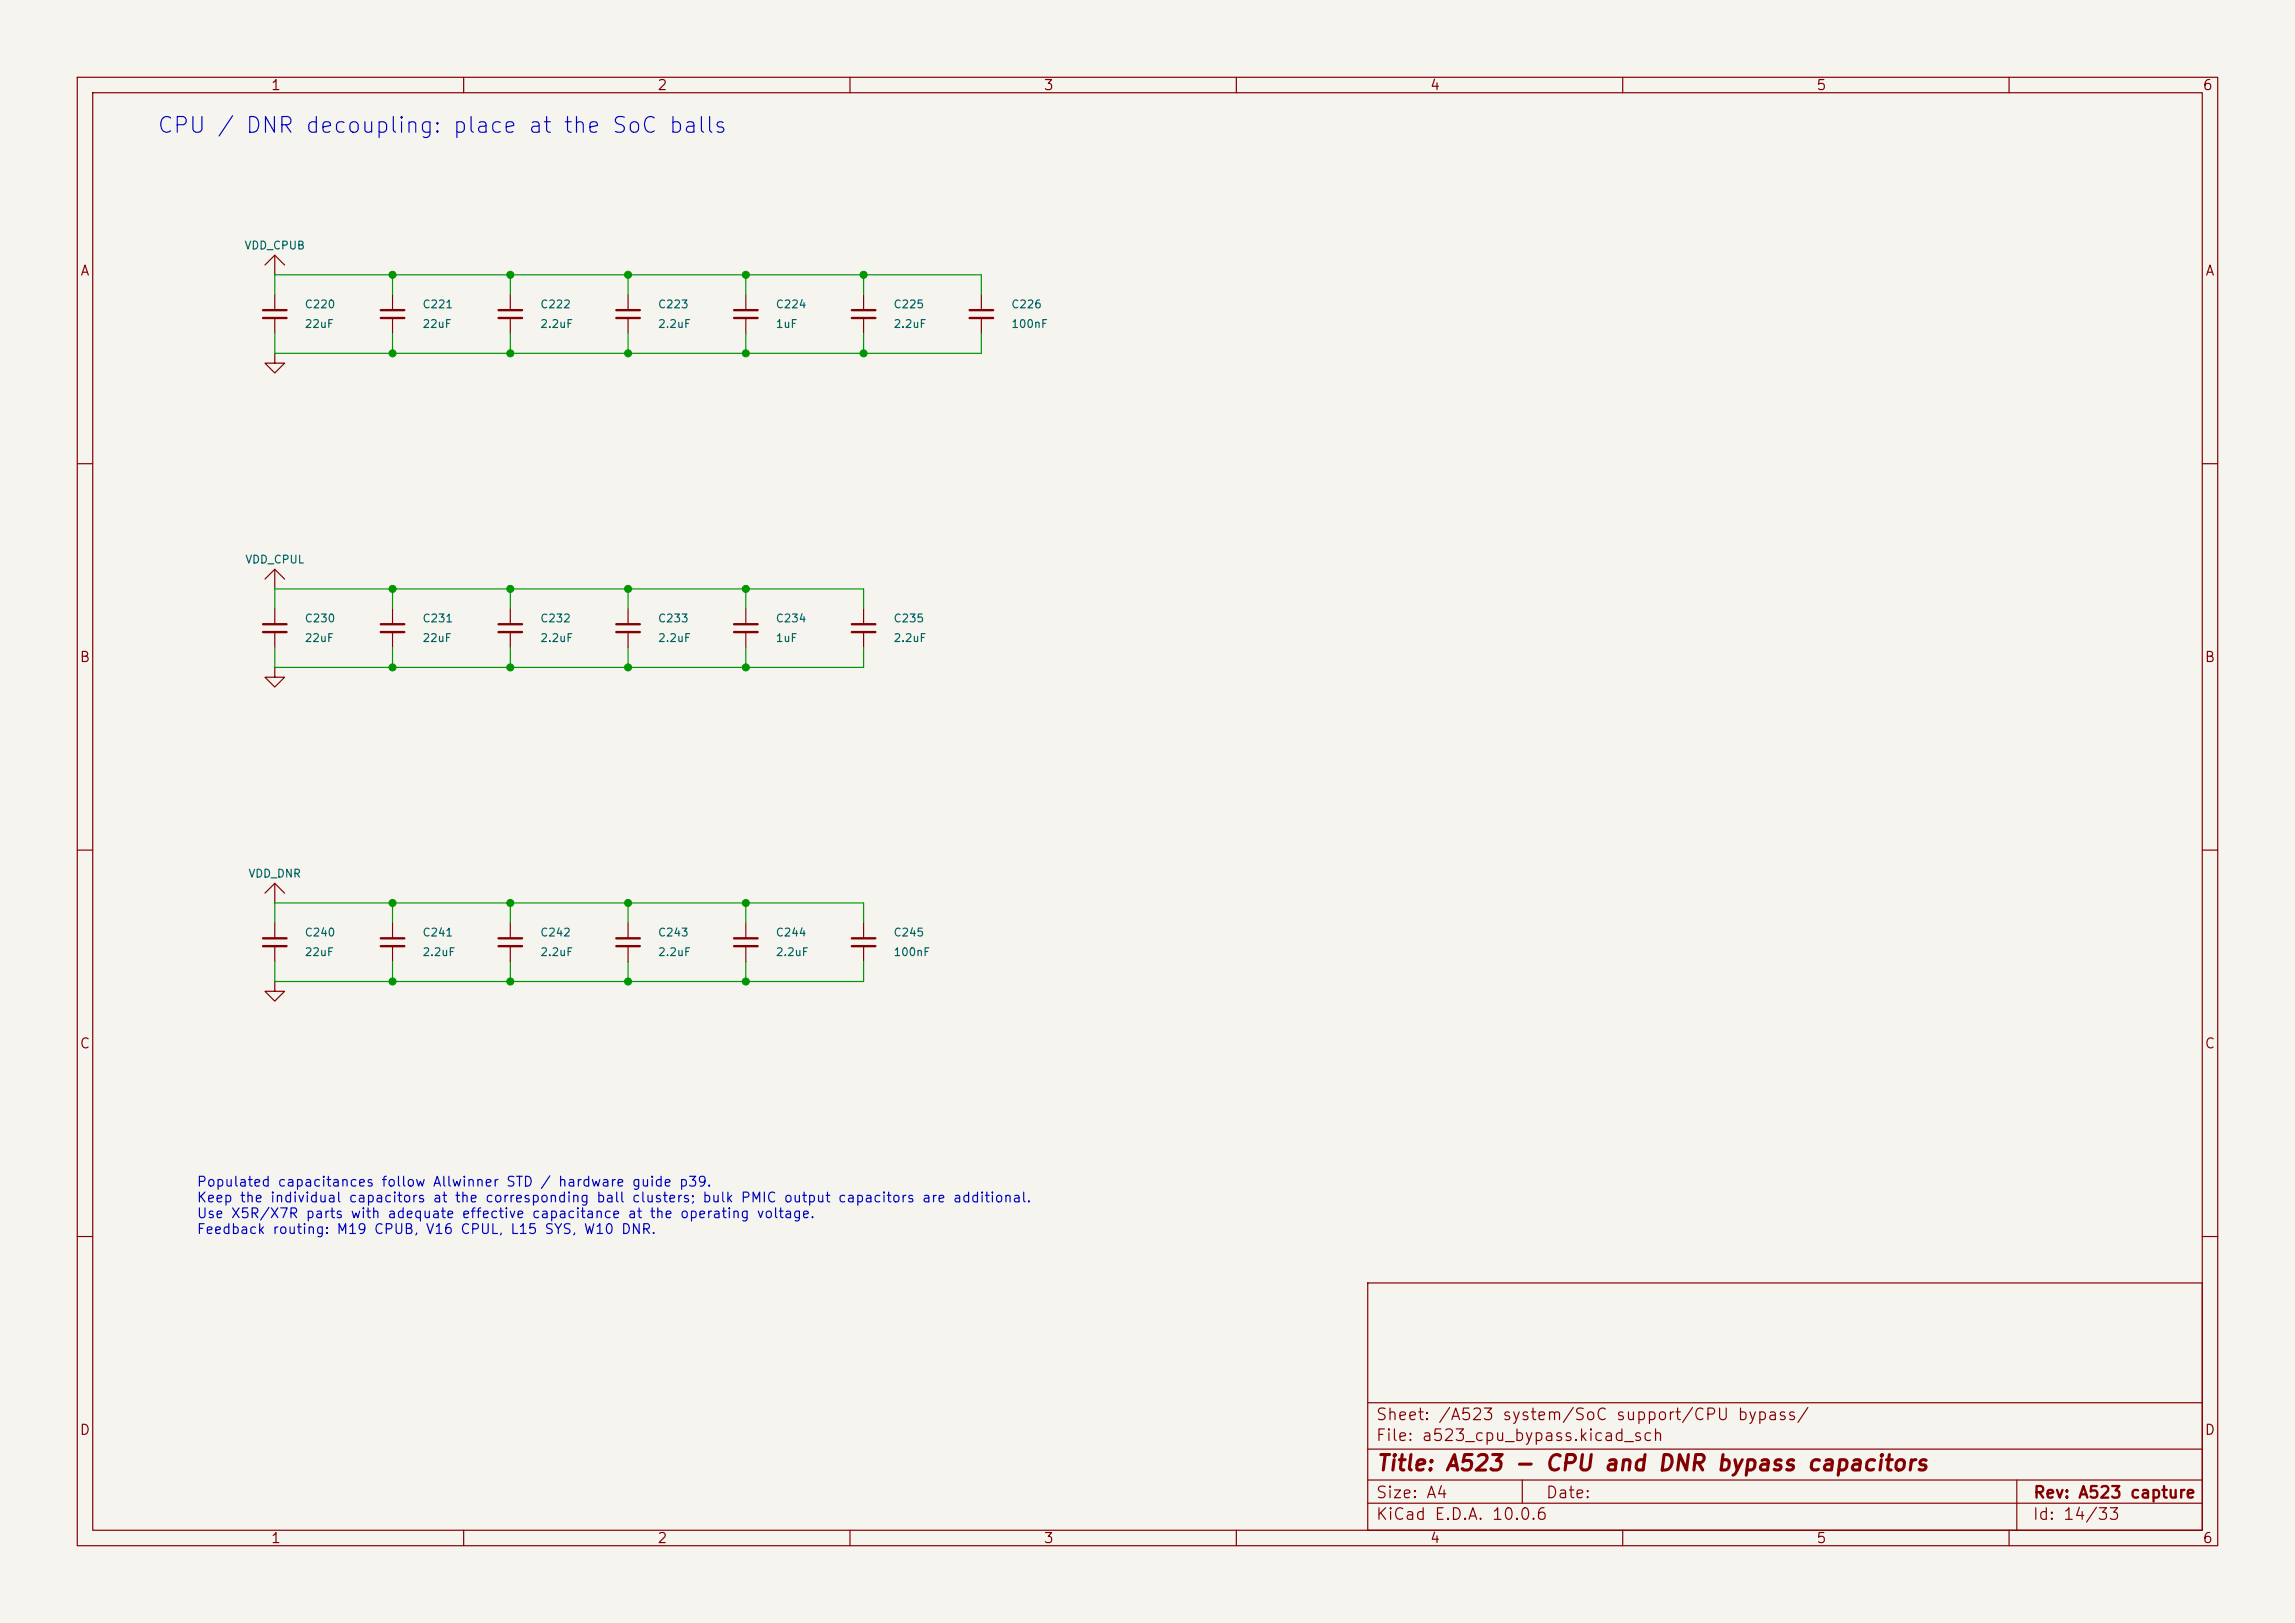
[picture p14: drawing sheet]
<svg xmlns="http://www.w3.org/2000/svg" width="297mm" height="210mm" viewBox="0 0 297 210" stroke-linecap="round" stroke-linejoin="round" font-family="sans-serif">
<defs><g id="words">
<text font-size="2" fill="#0000c2" x="20.2" y="17.7">CPU / DNR decoupling: place at the SoC balls</text>
<text font-size="2" fill="#840000" x="178" y="190.8">Title: A523 - CPU and DNR bypass capacitors</text>
<g font-size="1.5" fill="#840000">
<text x="178" y="184.1">Sheet: /A523 system/SoC support/CPU bypass/</text>
<text x="178" y="186.8">File: a523_cpu_bypass.kicad_sch</text>
<text x="178" y="197">KiCad E.D.A. 10.0.6</text>
<text x="178" y="194.2">Size: A4</text>
<text x="200" y="194.2">Date:</text>
<text x="263" y="197">Id: 14/33</text>
<text x="263" y="194.2">Rev: A523 capture</text>
</g>
<g font-size="1.3" fill="#840000">
<text x="35" y="12">1</text>
<text x="85" y="12">2</text>
<text x="135" y="12">3</text>
<text x="185" y="12">4</text>
<text x="235" y="12">5</text>
<text x="285" y="12">6</text>
<text x="10.3" y="36">A</text>
<text x="285.3" y="36">A</text>
<text x="10.2" y="86">B</text>
<text x="285.2" y="86">B</text>
<text x="10.2" y="136">C</text>
<text x="285.2" y="136">C</text>
<text x="10.2" y="186">D</text>
<text x="285.2" y="186">D</text>
<text x="35" y="200">1</text>
<text x="85" y="200">2</text>
<text x="135" y="200">3</text>
<text x="185" y="200">4</text>
<text x="235" y="200">5</text>
<text x="285" y="200">6</text>
</g>
<g font-size="1.3" fill="#0000c2">
<text x="25.4" y="153.9">Populated capacitances follow Allwinner STD / hardware guide p39.</text>
<text x="25.4" y="155.9">Keep the individual capacitors at the corresponding ball clusters; bulk PMIC output capacitors are additional.</text>
<text x="25.4" y="157.9">Use X5R/X7R parts with adequate effective capacitance at the operating voltage.</text>
<text x="25.4" y="160">Feedback routing: M19 CPUB, V16 CPUL, L15 SYS, W10 DNR.</text>
</g>
<g font-size="1" fill="#006464">
<text x="31.6" y="32.5">VDD_CPUB</text>
<text x="39.4" y="40.1">C220</text>
<text x="54.6" y="40.1">C221</text>
<text x="69.8" y="40.1">C222</text>
<text x="85.1" y="40.1">C223</text>
<text x="100.3" y="40.1">C224</text>
<text x="115.6" y="40.1">C225</text>
<text x="130.8" y="40.1">C226</text>
<text x="39.4" y="42.7">22uF</text>
<text x="54.6" y="42.7">22uF</text>
<text x="69.8" y="42.7">2.2uF</text>
<text x="85.1" y="42.7">2.2uF</text>
<text x="100.3" y="42.7">1uF</text>
<text x="115.6" y="42.7">2.2uF</text>
<text x="130.8" y="42.7">100nF</text>
<text x="31.7" y="73.2">VDD_CPUL</text>
<text x="39.4" y="80.8">C230</text>
<text x="39.4" y="83.3">22uF</text>
<text x="54.6" y="80.8">C231</text>
<text x="54.6" y="83.3">22uF</text>
<text x="69.8" y="80.8">C232</text>
<text x="69.8" y="83.3">2.2uF</text>
<text x="85.1" y="80.8">C233</text>
<text x="85.1" y="83.3">2.2uF</text>
<text x="100.3" y="80.8">C234</text>
<text x="100.3" y="83.3">1uF</text>
<text x="115.6" y="80.8">C235</text>
<text x="115.6" y="83.3">2.2uF</text>
<text x="32.1" y="113.8">VDD_DNR</text>
<text x="39.4" y="121.4">C240</text>
<text x="39.4" y="124">22uF</text>
<text x="54.6" y="121.4">C241</text>
<text x="54.6" y="124">2.2uF</text>
<text x="69.8" y="121.4">C242</text>
<text x="69.8" y="124">2.2uF</text>
<text x="85.1" y="121.4">C243</text>
<text x="85.1" y="124">2.2uF</text>
<text x="100.3" y="121.4">C244</text>
<text x="100.3" y="124">2.2uF</text>
<text x="115.6" y="121.4">C245</text>
<text x="115.6" y="124">100nF</text>
</g>
</g></defs>
<path d="M0 0h297v210h-297z" fill="#f5f4ef" stroke="#f5f4ef" stroke-width=".13"/>
<g fill="none" stroke="#840000" stroke-width=".15">
<path d="M10 10h277v190h-277zM12 12h273v186h-273zM60 10v2M110 10v2M160 10v2M210 10v2M260 10v2M34.3 34.3l1.3-1.3 1.2 1.3M35.6 33v2.6M35.6 38.1v2M50.8 38.1v2M66 38.1v2"/>
<path d="M81.3 38.1v2M96.5 38.1v2M111.8 38.1v2M127 38.1v2M35.6 45.7v1.3h1.2l-1.2 1.3-1.3-1.3h1.3M35.6 45.7h.1M35.6 41.1v2.1M50.8 41.1v2.1M66 41.1v2.1M81.3 41.1v2.1M96.5 41.1v2.1M111.8 41.1v2.1"/>
<path d="M127 41.1v2.1M10 60h2M34.3 74.9l1.3-1.2 1.2 1.2M35.6 73.7v2.5M35.6 78.7v2.1M50.8 78.7v2.1M66 78.7v2.1M81.3 78.7v2.1M96.5 78.7v2.1M111.8 78.7v2.1M285 60h2M35.6 86.4v1.2h1.2l-1.2 1.3-1.3-1.3h1.3"/>
<path d="M35.6 86.4h.1M35.6 81.8v2M50.8 81.8v2M66 81.8v2M81.3 81.8v2M96.5 81.8v2M111.8 81.8v2M10 110h2M34.3 115.6l1.3-1.3 1.2 1.3M35.6 114.3v2.5M35.6 119.4v2M50.8 119.4v2"/>
<path d="M66 119.4v2M81.3 119.4v2M96.5 119.4v2M111.8 119.4v2M285 110h2M35.6 127v1.3h1.2l-1.2 1.2-1.3-1.2h1.3M35.6 127h.1M35.6 122.4v2.1M50.8 122.4v2.1M66 122.4v2.1M81.3 122.4v2.1M96.5 122.4v2.1"/>
<path d="M111.8 122.4v2.1M10 160h2M177 166h108v32h-108zM285 160h2M60 198v2M110 198v2M160 198v2M177 194.5h108M177 191.5h108M177 187.5h108M177 181.5h108M197 191.5v3"/>
<path d="M210 198v2M260 198v2M261 191.5v6.5"/>
</g>
<g fill="none" stroke="#840000" stroke-width=".3">
<path d="M34 40.1h3.1M34 41.1h3.1M49.3 40.1h3M49.3 41.1h3M64.5 40.1h3.1M64.5 41.1h3.1M79.8 40.1h3M79.8 41.1h3M95 40.1h3M95 41.1h3M110.2 40.1h3.1M110.2 41.1h3.1"/>
<path d="M125.5 40.1h3M125.5 41.1h3M34 80.8h3.1M34 81.8h3.1M49.3 80.8h3M49.3 81.8h3M64.5 80.8h3.1M64.5 81.8h3.1M79.8 80.8h3M79.8 81.8h3M95 80.8h3M95 81.8h3"/>
<path d="M110.2 80.8h3.1M110.2 81.8h3.1M34 121.4h3.1M34 122.4h3.1M49.3 121.4h3M49.3 122.4h3M64.5 121.4h3.1M64.5 122.4h3.1M79.8 121.4h3M79.8 122.4h3M95 121.4h3M95 122.4h3"/>
<path d="M110.2 121.4h3.1M110.2 122.4h3.1"/>
</g>
<g fill="none" stroke="#009600" stroke-width=".15">
<path d="M35.6 38.1v-2.5h91.4v2.5M50.8 35.6v2.5M66 35.6v2.5M81.3 35.6v2.5M96.5 35.6v2.5M111.8 35.6v2.5M35.6 43.2v2.5h91.4v-2.5M50.8 43.2v2.5M66 43.2v2.5M81.3 43.2v2.5M96.5 43.2v2.5M111.8 43.2v2.5"/>
<path d="M35.6 78.7v-2.5h76.2v2.5M50.8 76.2v2.5M66 76.2v2.5M81.3 76.2v2.5M96.5 76.2v2.5M35.6 83.8v2.6h76.2v-2.6M50.8 83.8v2.6M66 83.8v2.6M81.3 83.8v2.6M96.5 83.8v2.6M35.6 119.4v-2.6h76.2v2.6M50.8 116.8v2.6"/>
<path d="M66 116.8v2.6M81.3 116.8v2.6M96.5 116.8v2.6M35.6 124.5v2.5h76.2v-2.5M50.8 124.5v2.5M66 124.5v2.5M81.3 124.5v2.5M96.5 124.5v2.5"/>
</g>
<g fill="#009600" stroke="#009600" stroke-width=".13">
<circle cx="81.3" cy="86.4" r=".46"/>
<circle cx="81.3" cy="76.2" r=".46"/>
<circle cx="66" cy="35.6" r=".46"/>
<circle cx="66" cy="45.7" r=".46"/>
<circle cx="81.3" cy="35.6" r=".46"/>
<circle cx="50.8" cy="45.7" r=".46"/>
<circle cx="81.3" cy="45.7" r=".46"/>
<circle cx="50.8" cy="35.6" r=".46"/>
<circle cx="50.8" cy="86.4" r=".46"/>
<circle cx="50.8" cy="76.2" r=".46"/>
<circle cx="96.5" cy="86.4" r=".46"/>
<circle cx="96.5" cy="76.2" r=".46"/>
<circle cx="66" cy="76.2" r=".46"/>
<circle cx="66" cy="86.4" r=".46"/>
<circle cx="50.8" cy="116.8" r=".46"/>
<circle cx="111.8" cy="35.6" r=".46"/>
<circle cx="111.8" cy="45.7" r=".46"/>
<circle cx="96.5" cy="35.6" r=".46"/>
<circle cx="96.5" cy="45.7" r=".46"/>
<circle cx="96.5" cy="116.8" r=".46"/>
<circle cx="81.3" cy="116.8" r=".46"/>
<circle cx="96.5" cy="127" r=".46"/>
<circle cx="81.3" cy="127" r=".46"/>
<circle cx="66" cy="116.8" r=".46"/>
<circle cx="50.8" cy="127" r=".46"/>
<circle cx="66" cy="127" r=".46"/>
</g>
<use href="#words"/>
</svg>
